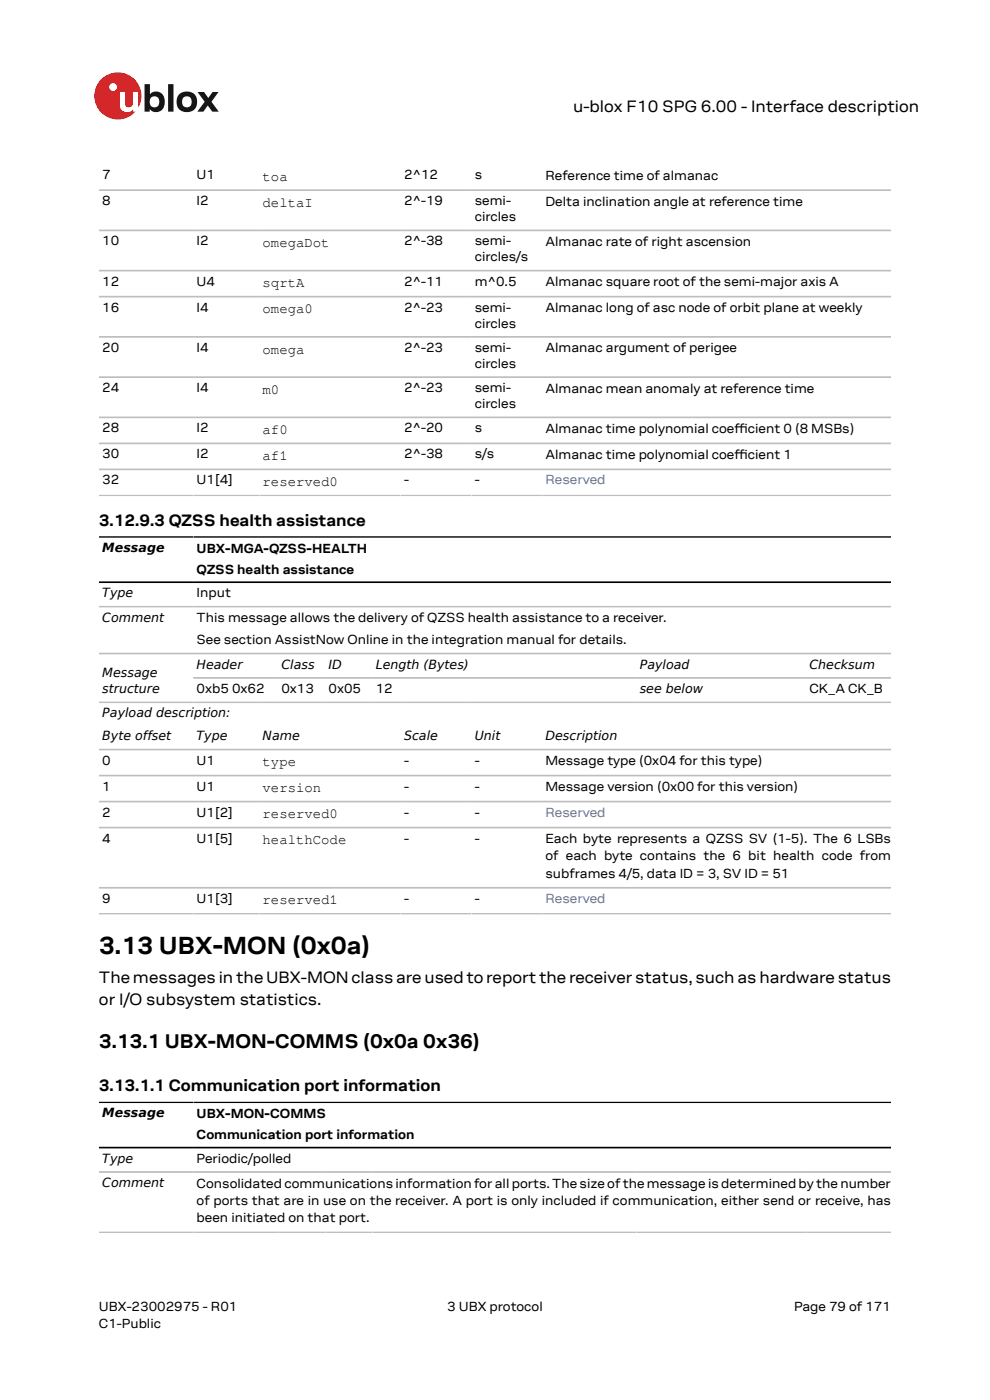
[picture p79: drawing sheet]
<svg xmlns="http://www.w3.org/2000/svg" width="210mm" height="297mm" viewBox="0 0 210 297" stroke-linecap="round" stroke-linejoin="round" font-family="sans-serif">
<defs><g id="words">
<text font-size="5.3" x="21" y="202.4">3.13 UBX-MON (0x0a)</text>
<text font-size="4.2" x="21" y="222.3">3.13.1 UBX-MON-COMMS (0x0a 0x36)</text>
<g font-size="3.5">
<text x="121.6" y="23.7">u-blox F10 SPG 6.00 - Interface description</text>
<text x="21" y="111.5">3.12.9.3 QZSS health assistance</text>
<text x="21" y="208.5">ThemessagesintheUBX-MONclassareusedtoreportthereceiverstatus,suchashardwarestatus</text>
<text x="21" y="213.1">or I/O subsystem statistics.</text>
<text x="21" y="231.4">3.13.1.1 Communication port information</text>
</g>
<g font-size="3">
<text x="55.7" y="38.4">toa</text>
<text x="55.7" y="43.9">deltaI</text>
<text x="55.7" y="52.4">omegaDot</text>
<text x="55.7" y="61">sqrtA</text>
<text x="55.7" y="66.5">omega0</text>
<text x="55.7" y="75">omega</text>
<text x="55.7" y="83.5">m0</text>
<text x="55.7" y="92.1">af0</text>
<text x="55.7" y="97.6">af1</text>
<text x="55.7" y="103.1">reserved0</text>
<text x="55.7" y="162.6">type</text>
<text x="55.7" y="168.1">version</text>
<text x="55.7" y="173.6">reserved0</text>
<text x="55.7" y="179.1">healthCode</text>
<text x="55.7" y="191.9">reserved1</text>
</g>
<g font-size="2.8">
<text x="21.7" y="38">7</text>
<text x="41.7" y="38">U1</text>
<text x="85.7" y="38">2^12</text>
<text x="100.7" y="38">s</text>
<text x="115.7" y="38.1">Reference time of almanac</text>
<text x="21.7" y="43.5">8</text>
<text x="41.7" y="43.5">I2</text>
<text x="85.7" y="43.5">2^-19</text>
<text x="100.7" y="43.5">semi-</text>
<text x="100.7" y="46.9">circles</text>
<text x="115.7" y="43.6">Delta inclination angle at reference time</text>
<text x="21.7" y="52">10</text>
<text x="41.7" y="52">I2</text>
<text x="85.7" y="52">2^-38</text>
<text x="100.7" y="52">semi-</text>
<text x="115.7" y="52.2">Almanac rate of right ascension</text>
<text x="100.7" y="55.4">circles/s</text>
<text x="21.7" y="60.6">12</text>
<text x="41.7" y="60.6">U4</text>
<text x="85.7" y="60.6">2^-11</text>
<text x="100.7" y="60.6">m^0.5</text>
<text x="115.7" y="60.7">Almanac square root of the semi-major axis A</text>
<text x="21.7" y="66.1">16</text>
<text x="41.7" y="66.1">I4</text>
<text x="85.7" y="66.1">2^-23</text>
<text x="100.7" y="66.1">semi-</text>
<text x="100.7" y="69.5">circles</text>
<text x="115.7" y="66.2">Almanac long of asc node of orbit plane at weekly</text>
<text x="21.7" y="74.6">20</text>
<text x="41.7" y="74.6">I4</text>
<text x="85.7" y="74.6">2^-23</text>
<text x="100.7" y="74.6">semi-</text>
<text x="115.7" y="74.8">Almanac argument of perigee</text>
<text x="21.7" y="83.2">24</text>
<text x="41.7" y="83.2">I4</text>
<text x="85.7" y="83.2">2^-23</text>
<text x="100.7" y="78">circles</text>
<text x="100.7" y="83.2">semi-</text>
<text x="115.7" y="83.3">Almanac mean anomaly at reference time</text>
<text x="100.7" y="86.6">circles</text>
<text x="21.7" y="91.7">28</text>
<text x="41.7" y="91.7">I2</text>
<text x="85.7" y="91.7">2^-20</text>
<text x="100.7" y="91.7">s</text>
<text x="115.7" y="91.9">Almanac time polynomial coefcient 0 (8 MSBs)</text>
<text x="155.8" y="91.9">f</text>
<text x="155.8" y="91.9">i</text>
<text x="21.7" y="97.2">30</text>
<text x="41.7" y="97.2">I2</text>
<text x="85.7" y="97.2">2^-38</text>
<text x="100.7" y="97.2">s/s</text>
<text x="115.7" y="97.4">Almanac time polynomial coef</text>
<text x="155.8" y="97.4">f</text>
<text x="155.8" y="97.4">icient 1</text>
<text x="21.7" y="102.7">32</text>
<text x="41.7" y="102.7">U1[4]</text>
<text x="85.7" y="102.7">-</text>
<text x="100.7" y="102.7">-</text>
<text x="41.7" y="117.2">UBX-MGA-QZSS-HEALTH</text>
<text x="41.7" y="121.7">QZSS health assistance</text>
<text x="41.7" y="126.7">Input</text>
<text x="41.7" y="132">This message allows the delivery of QZSS health assistance to a receiver.</text>
<text x="41.7" y="136.5">See section AssistNow Online in the integration manual for details.</text>
<text x="41.7" y="147">0xb5 0x62</text>
<text x="59.7" y="147">0x13</text>
<text x="69.7" y="147">0x05</text>
<text x="79.7" y="147">12</text>
<text x="171.7" y="147">CK_A CK_B</text>
<text x="21.7" y="162.2">0</text>
<text x="21.7" y="167.7">1</text>
<text x="41.7" y="162.2">U1</text>
<text x="41.7" y="167.7">U1</text>
<text x="85.7" y="162.2">-</text>
<text x="85.7" y="167.7">-</text>
<text x="100.7" y="162.2">-</text>
<text x="100.7" y="167.7">-</text>
<text x="115.7" y="162.3">Message type (0x04 for this type)</text>
<text x="115.7" y="167.8">Message version (0x00 for this version)</text>
<text x="21.7" y="173.2">2</text>
<text x="41.7" y="173.2">U1[2]</text>
<text x="85.7" y="173.2">-</text>
<text x="100.7" y="173.2">-</text>
<text x="21.7" y="178.7">4</text>
<text x="41.7" y="178.7">U1[5]</text>
<text x="85.7" y="178.7">-</text>
<text x="100.7" y="178.7">-</text>
<text x="115.7" y="178.9">Each byte represents a QZSS SV (1-5). The 6 LSBs</text>
<text x="115.7" y="182.5">of each byte contains the 6 bit health code from</text>
<text x="21.7" y="191.5">9</text>
<text x="41.7" y="191.5">U1[3]</text>
<text x="85.7" y="191.5">-</text>
<text x="100.7" y="191.5">-</text>
<text x="115.7" y="186.2">subframes 4/5, data ID = 3, SV ID = 51</text>
<text x="41.7" y="237.2">UBX-MON-COMMS</text>
<text x="41.7" y="241.7">Communication port information</text>
<text x="41.7" y="246.6">Periodic/polled</text>
<text x="41.7" y="251.9">Consolidated communications information for all ports. The size of the message is determined by the number</text>
<text x="41.7" y="255.6">of ports that are in use on the receiver. A port is only included if communication, either send or receive, has</text>
<text x="41.7" y="259.3">been initiated on that port.</text>
<text x="21" y="278">UBX-23002975 - R01</text>
<text x="21" y="281.8">C1-Public</text>
<text x="94.9" y="278">3 UBX protocol</text>
<text x="168.4" y="278">Page 79 of 171</text>
</g>
<g font-size="2.8" fill="#4664b4">
<text x="115.7" y="102.7">Reserved</text>
<text x="115.7" y="173.2">Reserved</text>
<text x="115.7" y="191.5">Reserved</text>
</g>
<g font-size="2.7">
<text x="21.7" y="117.1">Message</text>
<text x="21.7" y="126.7">Type</text>
<text x="21.7" y="131.9">Comment</text>
<text x="21.7" y="143.6">Message</text>
<text x="41.7" y="141.8">Header</text>
<text x="59.7" y="141.8">Class</text>
<text x="69.7" y="141.8">ID</text>
<text x="79.7" y="141.8">Length (Bytes)</text>
<text x="135.7" y="141.8">Payload</text>
<text x="171.7" y="141.8">Checksum</text>
<text x="21.7" y="147">structure</text>
<text x="135.7" y="147">see below</text>
<text x="21.7" y="152.2">Payload description:</text>
<text x="21.7" y="157">Byte offset</text>
<text x="41.7" y="157">Type</text>
<text x="55.7" y="157">Name</text>
<text x="85.7" y="157">Scale</text>
<text x="100.7" y="157">Unit</text>
<text x="115.7" y="157">Description</text>
<text x="21.7" y="237.1">Message</text>
<text x="21.7" y="246.7">Type</text>
<text x="21.7" y="251.8">Comment</text>
</g>
</g></defs>
<circle cx="25" cy="20.4" r="5" fill="#ed2023"/>
<circle cx="24" cy="18.5" r=".83" fill="#fff"/>
<g fill="#151516">
<path d="M35.7 17.9h1.1v5.8h-1.1z"/>
<path d="M41.9 19.5h1.4l.9 1.3 .9-1.3h1.3l-1.6 2.1 1.6 2.1h-1.4l-.9-1.3-1 1.3h-1.2l1.5-2.1z"/>
<path d="M32 20.7a1.17 1.17 0 0 0-.1 1.5 1.17 1.17 0 0 0 1.4 .4 1.16 1.16 0 0 0 .4-1.6 1.16 1.16 0 0 0-1.7-.3zM30.7 17.9h1.1v2.1a1.82 1.82 0 0 1 2.2-.4 1.82 1.82 0 0 1 .9 2 1.83 1.83 0 0 1-1 2 1.83 1.83 0 0 1-2.1-.5v.6h-1.1z"/>
<path d="M38.9 20.7a1.18 1.18 0 0 0-.2 1.5 1.18 1.18 0 0 0 1.5 .4 1.18 1.18 0 0 0 .4-1.5 1.18 1.18 0 0 0-1.5-.5zM37.4 21.6a2.25 2.25 0 0 1 4.5 0 2.25 2.25 0 0 1-4.5 0z"/>
</g>
<path d="M25.4 19.5h1.1v2.5a.84 .84 0 0 0 1 .8 .84 .84 0 0 0 .7-1v-2.3h1.1v4.2h-1.1v-.5a1.59 1.59 0 0 1-1.8 .5 1.59 1.59 0 0 1-1-1.5z" fill="#fff"/>
<g fill="none" stroke="#bebebe" stroke-width=".35">
<path d="M21 40.3h168M21 48.9h168M21 57.4h168M21 62.9h168M21 71.5h168M21 80h168M21 88.5h168M21 94.1h168M21 99.6h168M21 105.1h168M21 128.7h168M21 138.6h168"/>
<path d="M21 149h168M21 159h168M41 143.8h148M21 164.5h168M21 170.1h168M21 175.6h168M21 188.3h168M21 193.9h168M21 248.6h168M21 261.4h168"/>
</g>
<path d="M21 113.9h168M21 123.5h168M21 233.9h168M21 243.5h168" fill="none" stroke="#000" stroke-width=".35"/>
<use href="#words"/>
</svg>
